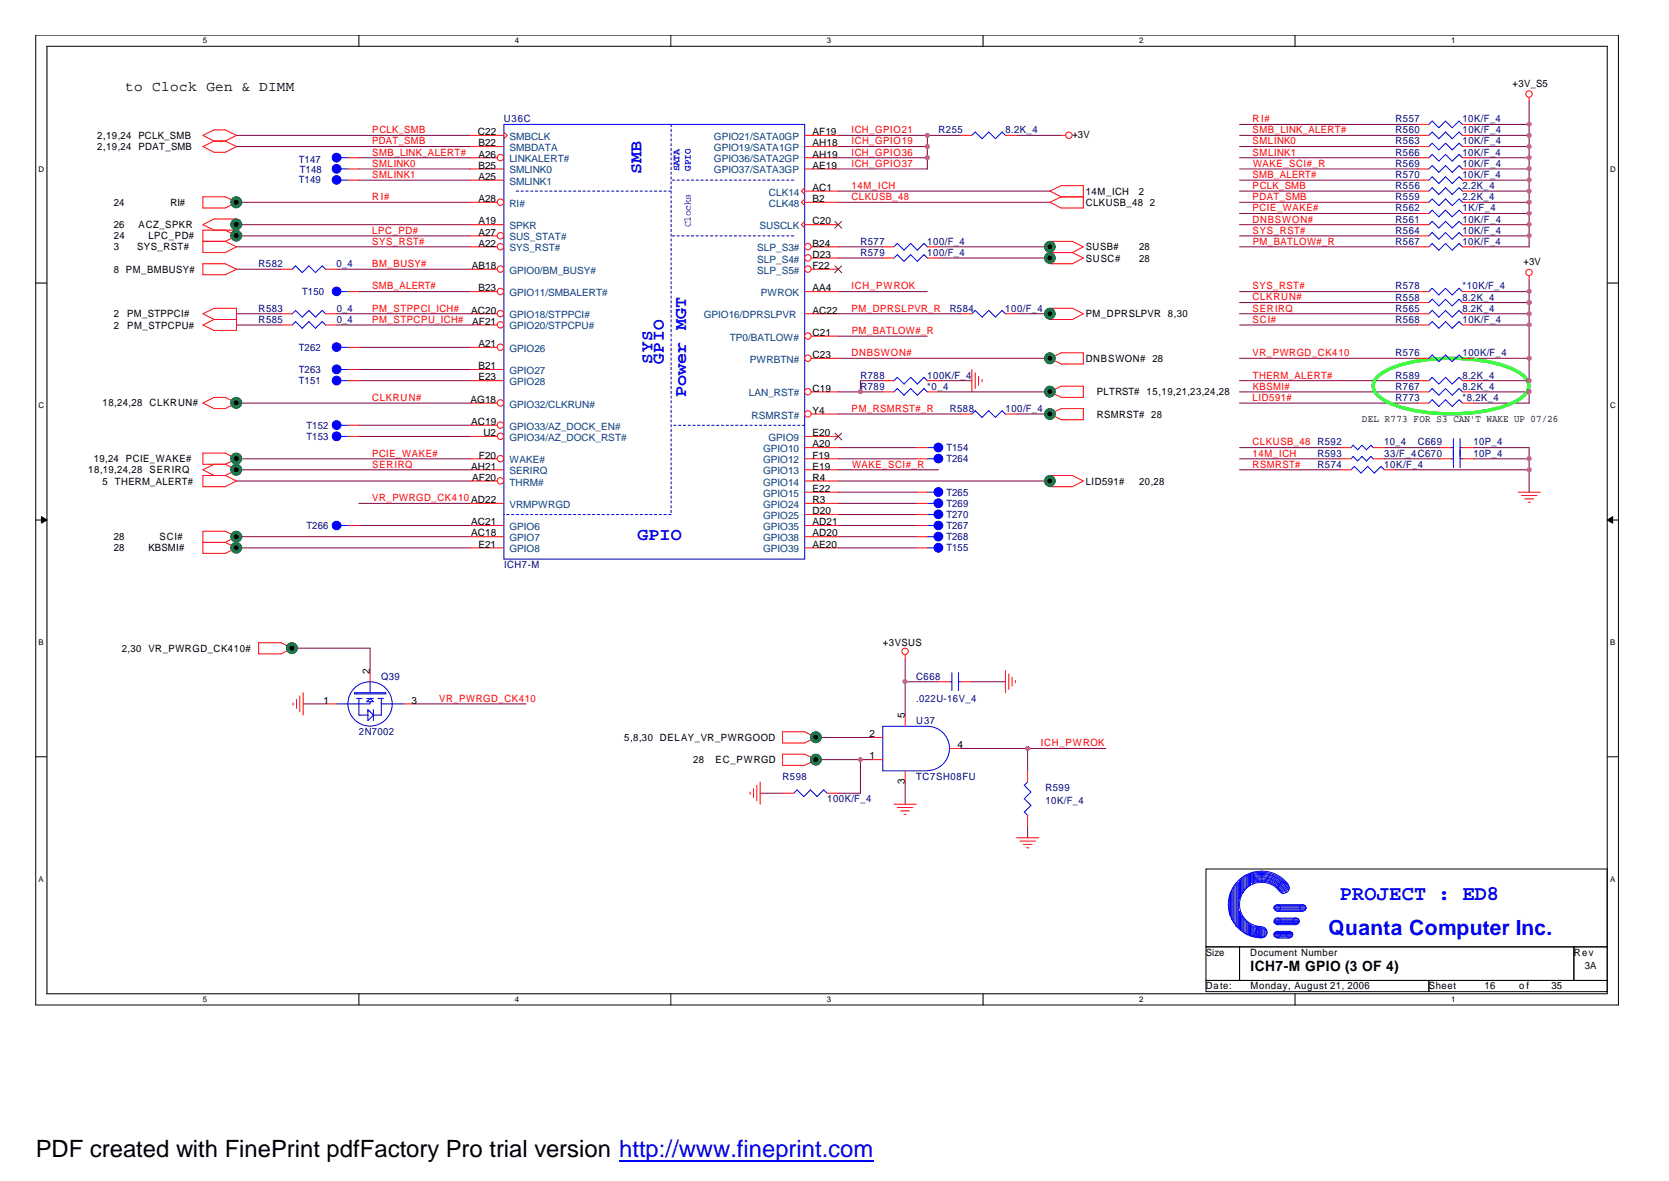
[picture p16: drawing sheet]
<svg xmlns="http://www.w3.org/2000/svg" width="297mm" height="210mm" viewBox="0 0 297 210" stroke-linecap="round" stroke-linejoin="round" font-family="sans-serif">
<defs><g id="words">
<text font-size="4.2" x="6.3" y="205.7">PDF created with FinePrint pdfFactory Pro trial version http://www.fineprint.com</text>
<g font-size="3.7" fill="#00f">
<text x="238.2" y="160">PROJECT : ED8</text>
<text x="236.2" y="166.2">Quanta Computer Inc.</text>
</g>
<g font-size="3.1" fill="#00f">
<text x="114" y="31" transform="rotate(-90 114 31)">SMB</text>
<text x="116" y="64.6" transform="rotate(-90 116 64.6)">SYS</text>
<text x="118" y="64.7" transform="rotate(-90 118 64.7)">GPIO</text>
<text x="122" y="70.6" transform="rotate(-90 122 70.6)">Power MGT</text>
<text x="113.3" y="96">GPIO</text>
</g>
<g font-size="2.5">
<text x="22.2" y="16.2">to Clock Gen &amp; DIMM</text>
<text x="222.3" y="172.6">ICH7-M GPIO (3 OF 4)</text>
</g>
<g font-size="1.8">
<text x="268.9" y="15.4">+3V_S5</text>
<text x="17.3" y="24.7">2,19,24 PCLK_SMB</text>
<text x="17.3" y="26.7">2,19,24 PDAT_SMB</text>
<text x="85" y="24">C22</text>
<text x="85" y="26">B22</text>
<text x="85" y="28">A26</text>
<text x="85" y="30">B25</text>
<text x="144.4" y="24">AF19</text>
<text x="144.4" y="26">AH18</text>
<text x="144.4" y="28">AH19</text>
<text x="144.4" y="30">AE19</text>
<text x="190.6" y="24.5">+3V</text>
<text x="85" y="32">A25</text>
<text x="85" y="35.9">A28</text>
<text x="144.4" y="33.9">AC1</text>
<text x="144.4" y="35.9">B2</text>
<text x="193" y="34.6">14M_ICH</text>
<text x="202.5" y="34.6">2</text>
<text x="20.2" y="40.5">26</text>
<text x="20.2" y="36.6">24</text>
<text x="24.6" y="40.5">ACZ_SPKR</text>
<text x="30.3" y="36.6">RI#</text>
<text x="85" y="39.9">A19</text>
<text x="85" y="41.9">A27</text>
<text x="144.4" y="39.9">C20</text>
<text x="193" y="36.6">CLKUSB_48 2</text>
<text x="20.2" y="44.5">3</text>
<text x="20.2" y="42.5">24</text>
<text x="24.4" y="44.5">SYS_RST#</text>
<text x="26.4" y="42.5">LPC_PD#</text>
<text x="83.9" y="47.8">AB18</text>
<text x="85" y="43.8">A22</text>
<text x="144.4" y="43.8">B24</text>
<text x="144.4" y="45.8">D23</text>
<text x="144.4" y="47.8">F22</text>
<text x="193" y="44.5">SUSB#</text>
<text x="193" y="46.5">SUSC#</text>
<text x="202.5" y="44.5">28</text>
<text x="202.5" y="46.5">28</text>
<text x="270.8" y="47.1">+3V</text>
<text x="20.2" y="48.5">8 PM_BMBUSY#</text>
<text x="85" y="51.8">B23</text>
<text x="144.4" y="51.8">AA4</text>
<text x="20.2" y="56.4">2</text>
<text x="20.2" y="58.4">2</text>
<text x="22.6" y="56.4">PM_STPPCI#</text>
<text x="22.6" y="58.4">PM_STPCPU#</text>
<text x="83.8" y="55.7">AC20</text>
<text x="83.9" y="57.7">AF21</text>
<text x="144.4" y="55.7">AC22</text>
<text x="144.4" y="59.7">C21</text>
<text x="193" y="56.4">PM_DPRSLPVR 8,30</text>
<text x="85" y="61.7">A21</text>
<text x="85" y="65.6">B21</text>
<text x="144.4" y="63.6">C23</text>
<text x="193" y="64.3">DNBSWON# 28</text>
<text x="83.7" y="71.6">AG18</text>
<text x="85" y="67.6">E23</text>
<text x="144.4" y="69.6">C19</text>
<text x="195" y="70.2">PLTRST# 15,19,21,23,24,28</text>
<text x="18.2" y="72.2">18,24,28</text>
<text x="26.6" y="72.2">CLKRUN#</text>
<text x="83.8" y="75.5">AC19</text>
<text x="85.9" y="77.5">U2</text>
<text x="144.4" y="77.5">E20</text>
<text x="144.4" y="73.5">Y4</text>
<text x="195" y="74.2">RSMRST# 28</text>
<text x="242.1" y="75">DEL R773 FOR S3 CAN'T WAKE UP 07/26</text>
<text x="16.7" y="82.1">19,24</text>
<text x="22.4" y="82.1">PCIE_WAKE#</text>
<text x="83.8" y="83.5">AH21</text>
<text x="85.1" y="81.5">F20</text>
<text x="144.4" y="79.5">A20</text>
<text x="144.4" y="81.5">F19</text>
<text x="144.4" y="83.5">E19</text>
<text x="15.7" y="84.1">18,19,24,28</text>
<text x="18.2" y="86.1">5 THERM_ALERT#</text>
<text x="26.6" y="84.1">SERIRQ</text>
<text x="83.9" y="85.4">AF20</text>
<text x="144.4" y="85.4">R4</text>
<text x="144.4" y="87.4">E22</text>
<text x="144.4" y="89.4">R3</text>
<text x="193" y="86.1">LID591#</text>
<text x="202.5" y="86.1">20,28</text>
<text x="83.8" y="93.4">AC21</text>
<text x="83.8" y="95.3">AC18</text>
<text x="144.4" y="91.4">D20</text>
<text x="144.4" y="93.4">AD21</text>
<text x="144.4" y="95.3">AD20</text>
<text x="20.2" y="96">28</text>
<text x="20.2" y="98">28</text>
<text x="26.4" y="98">KBSMI#</text>
<text x="28.4" y="96">SCI#</text>
<text x="85" y="97.3">E21</text>
<text x="144.4" y="97.3">AE20</text>
<text x="21.6" y="115.8">2,30 VR_PWRGD_CK410#</text>
<text x="65.7" y="119.8" transform="rotate(-90 65.7 119.8)">2</text>
<text x="156.9" y="114.8">+3VSUS</text>
<text x="57.5" y="125.1">1</text>
<text x="73.2" y="125.1">3</text>
<text x="111" y="131.7">5,8,30 DELAY_VR_PWRGOOD</text>
<text x="154.6" y="131">2</text>
<text x="160.9" y="127.7" transform="rotate(-90 160.9 127.7)">5</text>
<text x="123.2" y="135.7">28</text>
<text x="127.2" y="135.7">EC_PWRGD</text>
<text x="154.6" y="135">1</text>
<text x="170.2" y="133">4</text>
<text x="160.9" y="139.4" transform="rotate(-90 160.9 139.4)">3</text>
<text x="214.4" y="169.9">Size</text>
<text x="222.3" y="169.9">Document Number</text>
<text x="279.8" y="169.9">Rev</text>
<text x="281.7" y="172.3">3A</text>
<text x="214.4" y="175.9">Date:</text>
<text x="222.3" y="175.9">Monday, August 21, 2006</text>
<text x="254" y="175.9">Sheet</text>
<text x="263.9" y="175.9">16</text>
<text x="270" y="175.9">o f</text>
<text x="275.8" y="175.9">35</text>
</g>
<g font-size="1.8" fill="#f00">
<text x="66.2" y="23.7">PCLK_SMB</text>
<text x="151.4" y="23.7">ICH_GPIO21</text>
<text x="222.7" y="21.7">R I#</text>
<text x="222.7" y="23.7">SMB_LINK_ALERT#</text>
<text x="66.2" y="29.6">SMLINK0</text>
<text x="66.2" y="25.7">PDAT_SMB</text>
<text x="66.2" y="27.7">SMB_LINK_ALERT#</text>
<text x="151.4" y="25.7">ICH_GPIO19</text>
<text x="151.4" y="27.7">ICH_GPIO36</text>
<text x="151.4" y="29.6">ICH_GPIO37</text>
<text x="222.7" y="25.7">SMLINK0</text>
<text x="222.7" y="27.7">SMLINK1</text>
<text x="222.8" y="29.6">WAKE_SCI#_R</text>
<text x="66.2" y="31.6">SMLINK1</text>
<text x="66.2" y="35.6">R I#</text>
<text x="151.4" y="33.6">14M_ICH</text>
<text x="151.4" y="35.6">CLKUSB_48</text>
<text x="222.7" y="31.6">SMB_ALERT#</text>
<text x="222.7" y="35.6">PDAT_SMB</text>
<text x="222.7" y="33.6">PCLK_SMB</text>
<text x="66.2" y="41.5">LPC_PD#</text>
<text x="222.7" y="37.6">PCIE_WAKE#</text>
<text x="222.7" y="39.6">DNBSWON#</text>
<text x="222.7" y="41.5">SYS_RST#</text>
<text x="66.2" y="43.5">SYS_RST#</text>
<text x="66.2" y="47.5">BM_BUSY#</text>
<text x="222.7" y="43.5">PM_BATLOW#_R</text>
<text x="66.2" y="51.4">SMB_ALERT#</text>
<text x="151.4" y="51.4">ICH_PWROK</text>
<text x="222.7" y="51.4">SYS_RST#</text>
<text x="222.7" y="53.4">CLKRUN#</text>
<text x="66.2" y="55.4">PM_STPPCI_ICH#</text>
<text x="66.2" y="57.4">PM_STPCPU_ICH#</text>
<text x="151.4" y="55.4">PM_DPRSLPVR_R</text>
<text x="151.4" y="59.4">PM_BATLOW#_R</text>
<text x="222.7" y="57.4">SCI#</text>
<text x="222.7" y="55.4">SERIRQ</text>
<text x="151.4" y="63.3">DNBSWON#</text>
<text x="222.7" y="63.3">VR_PWRGD_CK410</text>
<text x="66.2" y="71.3">CLKRUN#</text>
<text x="222.7" y="71.3">LID591#</text>
<text x="222.7" y="67.3">THERM_ALERT#</text>
<text x="222.7" y="69.3">KBSMI#</text>
<text x="151.4" y="73.2">PM_RSMRST#_R</text>
<text x="66.2" y="83.1">SERIRQ</text>
<text x="66.2" y="81.2">PCIE_WAKE#</text>
<text x="151.5" y="83.1">WAKE_SCI#_R</text>
<text x="222.7" y="83.1">RSMRST#</text>
<text x="222.7" y="79.2">CLKUSB_48</text>
<text x="222.7" y="81.2">14M_ICH</text>
<text x="66.2" y="89.1">VR_PWRGD_CK410 AD22</text>
<text x="78.1" y="124.7">VR_PWRGD_CK410</text>
<text x="185" y="132.6">ICH_PWROK</text>
</g>
<g font-size="1.8" fill="#000080">
<text x="89.6" y="21.7">U36C</text>
<text x="166.8" y="23.7">R255</text>
<text x="178.7" y="23.7">8.2K_4</text>
<text x="248.1" y="21.7">R557</text>
<text x="248.1" y="23.7">R560</text>
<text x="260" y="21.7">10K/F_4</text>
<text x="260" y="23.7">10K/F_4</text>
<text x="53.1" y="29.1">T147</text>
<text x="248.1" y="27.7">R566</text>
<text x="248.1" y="25.7">R563</text>
<text x="248.1" y="29.6">R569</text>
<text x="260" y="27.7">10K/F_4</text>
<text x="260" y="25.7">10K/F_4</text>
<text x="260" y="29.6">10K/F_4</text>
<text x="53.1" y="32.6">T149</text>
<text x="53.3" y="30.8">T148</text>
<text x="248.1" y="33.6">R556</text>
<text x="248.1" y="31.6">R570</text>
<text x="248.1" y="35.6">R559</text>
<text x="260" y="31.6">10K/F_4</text>
<text x="260" y="35.6">2.2K_4</text>
<text x="260" y="33.6">2.2K_4</text>
<text x="248.1" y="41.5">R564</text>
<text x="248.1" y="37.6">R562</text>
<text x="248.1" y="39.6">R561</text>
<text x="260" y="41.5">10K/F_4</text>
<text x="260" y="37.6">1K/F_4</text>
<text x="260" y="39.6">10K/F_4</text>
<text x="46" y="47.5">R582</text>
<text x="59.8" y="47.5">0_4</text>
<text x="153" y="43.5">R577</text>
<text x="153" y="45.5">R579</text>
<text x="164.8" y="43.5">100/F_4</text>
<text x="164.8" y="45.5">100/F_4</text>
<text x="248.1" y="43.5">R567</text>
<text x="260" y="43.5">10K/F_4</text>
<text x="53.7" y="52.4">T150</text>
<text x="248.1" y="51.4">R578</text>
<text x="248.1" y="53.4">R558</text>
<text x="260" y="51.4">*10K/F_4</text>
<text x="260" y="53.4">8.2K_4</text>
<text x="46" y="55.4">R583</text>
<text x="46" y="57.4">R585</text>
<text x="59.9" y="55.4">0_4</text>
<text x="59.9" y="57.4">0_4</text>
<text x="168.8" y="55.4">R584</text>
<text x="178.7" y="55.4">100/F_4</text>
<text x="248.1" y="55.4">R565</text>
<text x="248.1" y="57.4">R568</text>
<text x="260" y="55.4">8.2K_4</text>
<text x="260" y="57.4">10K/F_4</text>
<text x="53.1" y="62.3">T262</text>
<text x="248.1" y="63.3">R576</text>
<text x="260" y="63.3">100K/F_4</text>
<text x="53.1" y="66.3">T263</text>
<text x="53.1" y="68.3">T151</text>
<text x="153" y="69.3">R789</text>
<text x="153" y="67.3">R788</text>
<text x="164.8" y="69.3">*0_4</text>
<text x="164.8" y="67.3">100K/F_4</text>
<text x="248.1" y="71.3">R773</text>
<text x="248.1" y="69.3">R767</text>
<text x="248.1" y="67.3">R589</text>
<text x="260" y="71.3">*8.2K_4</text>
<text x="260" y="69.3">8.2K_4</text>
<text x="260" y="67.3">8.2K_4</text>
<text x="54.5" y="76.2">T152</text>
<text x="168.8" y="73.3">R588</text>
<text x="178.7" y="73.3">100/F_4</text>
<text x="54.5" y="78.2">T153</text>
<text x="168.2" y="82.1">T264</text>
<text x="168.2" y="80.2">T154</text>
<text x="234.2" y="83.2">R574</text>
<text x="234.2" y="79.2">R592</text>
<text x="234.2" y="81.2">R593</text>
<text x="246.1" y="81.2">33/F_4C670</text>
<text x="246.1" y="83.2">10K/F_4</text>
<text x="246.1" y="79.2">10_4</text>
<text x="252" y="79.2">C669</text>
<text x="261.9" y="81.2">10P_4</text>
<text x="261.9" y="79.2">10P_4</text>
<text x="168.2" y="88.1">T265</text>
<text x="54.5" y="94">T266</text>
<text x="168.2" y="92">T270</text>
<text x="168.2" y="94">T267</text>
<text x="168.2" y="90.1">T269</text>
<text x="89.6" y="101">ICH7-M</text>
<text x="168.2" y="96">T268</text>
<text x="168.2" y="98">T155</text>
<text x="67.8" y="120.8">Q39</text>
<text x="162.9" y="120.8">C668</text>
<text x="162.9" y="124.7">.022U-16V_4</text>
<text x="63.8" y="130.7">2N7002</text>
<text x="162.9" y="128.7">U37</text>
<text x="139.1" y="138.6">R598</text>
<text x="147" y="142.6">100K/F_4</text>
<text x="162.9" y="138.6">TC7SH08FU</text>
<text x="185.8" y="140.6">R599</text>
<text x="185.8" y="143">10K/F_4</text>
</g>
<g font-size="1.8" fill="#004080">
<text x="90.6" y="24.9">SMBCLK</text>
<text x="90.6" y="26.9">SMBDATA</text>
<text x="90.6" y="28.8">LINKALERT#</text>
<text x="126.9" y="24.9">GPIO21/SATA0GP</text>
<text x="126.9" y="26.9">GPIO19/SATA1GP</text>
<text x="126.9" y="28.8">GPIO36/SATA2GP</text>
<text x="90.6" y="30.8">SMLINK0</text>
<text x="90.6" y="32.8">SMLINK1</text>
<text x="126.9" y="30.8">GPIO37/SATA3GP</text>
<text x="136.7" y="34.8">CLK14</text>
<text x="90.6" y="40.7">SPKR</text>
<text x="90.6" y="36.8">RI#</text>
<text x="135" y="40.7">SUSCLK</text>
<text x="136.7" y="36.8">CLK48</text>
<text x="90.6" y="42.7">SUS_STAT#</text>
<text x="90.6" y="44.7">SYS_RST#</text>
<text x="134.6" y="44.7">SLP_S3#</text>
<text x="134.6" y="46.7">SLP_S4#</text>
<text x="90.6" y="48.7">GPIO0/BM_BUSY#</text>
<text x="90.6" y="52.6">GPIO11/SMBALERT#</text>
<text x="134.6" y="48.7">SLP_S5#</text>
<text x="135.3" y="52.6">PWROK</text>
<text x="90.6" y="56.6">GPIO18/STPPCI#</text>
<text x="90.6" y="58.6">GPIO20/STPCPU#</text>
<text x="125.1" y="56.6">GPIO16/DPRSLPVR</text>
<text x="90.6" y="62.5">GPIO26</text>
<text x="129.7" y="60.6">TP0/BATLOW#</text>
<text x="133.3" y="64.5">PWRBTN#</text>
<text x="90.6" y="66.5">GPIO27</text>
<text x="90.6" y="68.5">GPIO28</text>
<text x="133.1" y="70.5">LAN_RST#</text>
<text x="90.6" y="72.4">GPIO32/CLKRUN#</text>
<text x="90.6" y="76.4">GPIO33/AZ_DOCK_EN#</text>
<text x="133.6" y="74.4">RSMRST#</text>
<text x="90.6" y="78.4">GPIO34/AZ_DOCK_RST#</text>
<text x="90.6" y="82.4">WAKE#</text>
<text x="135.6" y="80.4">GPIO10</text>
<text x="135.6" y="82.4">GPIO12</text>
<text x="136.6" y="78.4">GPIO9</text>
<text x="90.6" y="84.3">SERIRQ</text>
<text x="90.6" y="86.3">THRM#</text>
<text x="135.6" y="84.3">GPIO13</text>
<text x="135.6" y="86.3">GPIO14</text>
<text x="135.6" y="88.3">GPIO15</text>
<text x="90.6" y="94.2">GPIO6</text>
<text x="90.6" y="90.3">VRMPWRGD</text>
<text x="135.6" y="90.3">GPIO24</text>
<text x="135.6" y="92.3">GPIO25</text>
<text x="135.6" y="94.2">GPIO35</text>
<text x="90.6" y="96.2">GPIO7</text>
<text x="90.6" y="98.2">GPIO8</text>
<text x="135.6" y="96.2">GPIO38</text>
<text x="135.6" y="98.2">GPIO39</text>
</g>
<g font-size="1.8" fill="#00f">
<text x="120.8" y="30.4" transform="rotate(-90 120.8 30.4)">SATA</text>
<text x="122.8" y="30.4" transform="rotate(-90 122.8 30.4)">GPIO</text>
<text x="122.8" y="40.4" transform="rotate(-90 122.8 40.4)">Clocks</text>
</g>
<g font-size="1.4">
<text x="36.1" y="7.7">5</text>
<text x="91.5" y="7.7">4</text>
<text x="147" y="7.7">3</text>
<text x="202.5" y="7.7">2</text>
<text x="257.9" y="7.7">1</text>
<text x="6.9" y="30.5">D</text>
<text x="286.2" y="30.5">D</text>
<text x="6.9" y="72.6">C</text>
<text x="286.2" y="72.6">C</text>
<text x="6.9" y="114.7">B</text>
<text x="286.2" y="114.7">B</text>
<text x="6.9" y="156.8">A</text>
<text x="286.2" y="156.8">A</text>
<text x="36.1" y="178.1">5</text>
<text x="91.5" y="178.1">4</text>
<text x="147" y="178.1">3</text>
<text x="202.5" y="178.1">2</text>
<text x="257.9" y="178.1">1</text>
</g>
</g></defs>
<g fill="none" stroke="#000" stroke-width=".18">
<path d="M6.3 6.2h281.4v172.4h-281.4zM8.3 8.2h277.4v168.4h-277.4zM63.8 6.2v2M119.3 6.2v2M174.8 6.2v2M230.2 6.2v2M6.3 50.3h2M285.7 50.3h2M6.3 92.4h2M285.7 92.4h2M6.3 134.5h2M285.7 134.5h2"/>
<path d="M214.4 154.4h71.3v13.9h-71.3zM63.8 176.6v2M119.3 176.6v2M174.8 176.6v2M214.4 168.3h5.9v6h-5.9zM214.4 174.3h39.6v1.9h-39.6zM220.3 168.3h59.5v6h-59.5zM230.2 176.6v2M254 174.3h31.7v1.9h-31.7zM279.8 168.3h5.9v6h-5.9z"/>
</g>
<g fill="#000" stroke="#000" stroke-width=".18">
<path d="M7.4 91.8l.9 .6-.9 .6z" fill-rule="evenodd"/>
<path d="M285.7 92.4l1-.6v1.2z" fill-rule="evenodd"/>
</g>
<g fill="none" stroke="#800040" stroke-width=".18">
<path d="M271.8 18.1v25.8h-9.9M42 24.1h41.6M42 26h41.6M42 36h41.6M42 39.9h41.6M63.8 30h19.8M63.8 32h19.8M63.8 28h19.8M149 24.1h21.8M149 26h15.8M149 34h37.6M149 36h37.6"/>
<path d="M149 28h15.8M164.8 24.1v5.9h-15.8M180.7 24.1h7.9M220.3 30h31.7M220.3 24.1h31.7M220.3 26h31.7M220.3 32h31.7M220.3 34h31.7M220.3 36h31.7M220.3 28h31.7M220.3 39.9h31.7M220.3 22.1h31.7"/>
<path d="M220.3 37.9h31.7M261.9 30h9.9M261.9 24.1h9.9M261.9 26h9.9M261.9 32h9.9M261.9 34h9.9M261.9 36h9.9M261.9 28h9.9M261.9 39.9h9.9M261.9 22.1h9.9M261.9 37.9h9.9M42 55.8h8"/>
<path d="M42 57.8h8M42 43.9h41.6M42 41.9h41.6M42 47.9h8M59.9 55.8h23.7M59.9 57.8h23.7M59.9 47.9h23.7M63.8 51.8h19.8M149 55.8h21.8M149 45.9h7.9M149 43.9h7.9M149 59.7h15.8"/>
<path d="M149 51.8h15.8M166.8 45.9h19.8M166.8 43.9h19.8M180.7 55.8h5.9M220.3 55.8h31.7M220.3 57.8h31.7M220.3 43.9h31.7M220.3 51.8h31.7M220.3 41.9h31.7M220.3 53.8h31.7M261.9 55.8h9.9M261.9 57.8h9.9"/>
<path d="M261.9 51.8h9.9M261.9 41.9h9.9M261.9 53.8h9.9M271.8 49.8v21.8h-9.9M42 71.6h41.6M63.8 75.6h19.8M63.8 65.7h19.8M63.8 61.7h19.8M63.8 67.7h19.8M63.8 77.6h19.8M149 73.6h21.8M149 79.6h13.9"/>
<path d="M149 63.7h37.6M149 69.7h7.9M156.9 67.7h-3.9v2M166.8 67.7h6M166.8 69.7h19.8M180.7 73.6h5.9M220.3 71.6h31.7M220.3 79.6h17.9M220.3 63.7h31.7M220.3 67.7h31.7M220.3 69.7h31.7M246.1 79.6h9.9"/>
<path d="M261.9 79.6h9.9v7.9M261.9 63.7h9.9M261.9 67.7h9.9M261.9 69.7h9.9M42 83.5h41.6M42 81.5h41.6M42 85.5h41.6M42 95.4h41.6M42 97.4h41.6M63.8 89.5h19.8M63.8 93.4h19.8M149 83.5h17.8"/>
<path d="M149 81.5h13.9M149 85.5h37.6M149 89.5h13.9M149 95.4h13.9M149 97.4h13.9M149 91.5h13.9M149 93.4h13.9M149 87.5h13.9M220.3 83.5h17.9M220.3 81.5h17.9M246.1 81.5h9.9M248.1 83.5h23.7"/>
<path d="M261.9 81.5h9.9M51.9 115.2h13.9v4M160.9 117.2v9.9M53.9 125.1h4M73.7 125.1h19.8M145 131.1h9.9M145 135h9.9M153 135v6h-4M160.9 121.2h5.9M160.9 139v3.9M170.8 133h25.8M172.8 121.2h5.9"/>
<path d="M182.7 133v4M135.1 141h4M182.7 146.9v2"/>
</g>
<g fill="none" stroke="#f00" stroke-width=".18">
<path d="M271.8 17.3v.8M36.1 35h3.9l2 1-2 1h-3.9zM38.1 25.1l-2-1 2-1h1.9l2 1-2 1M38.1 25.1h1.9M38.1 25.1l-2 .9 2 1.1h1.9l2-1.1-2-.9M61.8 32h2M83.6 24.1h6M83.6 26h6M89.6 23.5l.6 .6-.6 .6M143 24.1h6M143 28h6M143 26h6"/>
<path d="M143 30h6M170.8 24.1h2M178.7 24.1h2M186.6 34l2-1h4v4h-4l-2-1 2-1zM188.6 35h4M188.6 24.1h.8M252 34h2M252 28h2M260 34h1.9M260 28h1.9M36.1 46.9h3.9l2 1-2 .9h-3.9zM36.1 55.8l2-1h3.9v3.9h-3.9l-2-.9 2-1z"/>
<path d="M36.1 42.9h3.9M38.1 40.9l-2-1 2-1h3.9v2h-5.9v4h3.9l2-1-2-1M38.1 56.8h3.9M40 40.9l2 1-2 1M156.9 43.9h2M164.8 43.9h2M186.6 42.9h4l2 1-2 1 2 1-2 1h-4zM186.6 54.8h4l2 1-2 1h-4zM186.6 44.9h4M252 43.9h2M252 41.9h2M252 51.8h2"/>
<path d="M252 55.8h2M260 43.9h1.9M260 41.9h1.9M260 51.8h1.9M260 55.8h1.9M271.8 49v.8M36.1 71.6l2-1h1.9l2 1-2 1h-1.9zM61.8 77.6h2M156.9 69.7h2M156.9 67.7h2M164.8 69.7h2M164.8 67.7h2"/>
<path d="M172.8 65.7v4M173.4 66.3v2.8M173.9 66.9v1.6M174.6 67.5v.4M186.6 69.7l2-1.1h4v2h-4zM186.6 73.6l2-1h4v2h-4zM186.6 63.7l2-1h4v2h-4zM252 63.7h2M252 71.6h2M260 63.7h1.9M260 71.6h1.9M36.1 80.5h3.9l2 1-2 1h-3.9z"/>
<path d="M36.1 84.5h3.9l2 1-2 1h-3.9zM36.1 94.4h3.9l2 1-2 1 2 1-2 1h-3.9zM36.1 96.4h3.9M38.1 82.5l-2 1 2 1M40 82.5l2 1-2 1M162.9 87.5h1.9M162.9 91.5h1.9M162.9 81.5h1.9M162.9 95.4h1.9M162.9 97.4h1.9M186.6 84.5h4l2 1-2 1h-4zM256 81.5h2"/>
<path d="M260 81.5h1.9M269.9 87.5h3.9M270.5 88.1h2.7M271.1 88.7h1.5M271.7 89.3h.3M46 114.2h4l1.9 1-1.9 1h-4zM65.8 119.2v2M160.9 116.4v.8M178.7 119.2v3.9M179.3 119.8v2.7M52.1 124.9v.4M52.7 124.3v1.6"/>
<path d="M53.3 123.7v2.8M53.9 123.1v4M57.9 125.1h2M71.8 125.1h1.9M134.5 139.6v2.7M135.1 139v3.9M139.1 130.1h3.9l2 1-2 1h-3.9zM139.1 134h3.9l2 1-2 1h-3.9zM166.8 121.2h2M170.8 121.2h2M179.9 120.4v1.5M180.5 121v.3"/>
<path d="M182.7 137v2M133.3 140.8v.4M133.9 140.2v1.5M158.9 142.9h4M159.5 143.5h2.8M160.1 144.1h1.6M160.7 144.8h.4M180.7 148.9h4M181.3 149.5h2.8M181.9 150.1h1.6M182.5 150.7h.4M182.7 144.9v2"/>
<circle cx="271.8" cy="16.7" r=".57"/>
<circle cx="190" cy="24" r=".57"/>
<circle cx="271.8" cy="48.4" r=".57"/>
<circle cx="160.9" cy="115.8" r=".57"/>
</g>
<g fill="#008000" stroke="#008000" stroke-width=".18">
<circle cx="42" cy="97.4" r=".96"/>
<circle cx="42" cy="95.4" r=".97"/>
<circle cx="186.6" cy="85.5" r=".96"/>
<circle cx="186.6" cy="43.9" r=".96"/>
<circle cx="186.6" cy="73.6" r=".96"/>
<circle cx="42" cy="41.9" r=".97"/>
<circle cx="42" cy="83.5" r=".97"/>
<circle cx="145" cy="135" r=".97"/>
<circle cx="186.6" cy="63.7" r=".96"/>
<circle cx="42" cy="36" r=".97"/>
<circle cx="42" cy="71.6" r=".97"/>
<circle cx="42" cy="81.5" r=".97"/>
<circle cx="42" cy="39.9" r=".97"/>
<circle cx="186.6" cy="45.8" r=".96"/>
<circle cx="186.6" cy="69.6" r=".96"/>
<circle cx="186.6" cy="55.8" r=".96"/>
<circle cx="145" cy="131" r=".97"/>
<circle cx="51.9" cy="115.2" r=".97"/>
</g>
<g fill="#000" stroke="#008000" stroke-width=".18">
<circle cx="42" cy="36" r=".51"/>
<circle cx="42" cy="39.9" r=".51"/>
<circle cx="42" cy="41.9" r=".51"/>
<circle cx="186.6" cy="45.9" r=".5"/>
<circle cx="186.6" cy="43.9" r=".5"/>
<circle cx="186.6" cy="55.8" r=".5"/>
<circle cx="42" cy="71.6" r=".51"/>
<circle cx="186.6" cy="63.7" r=".5"/>
<circle cx="186.6" cy="73.6" r=".5"/>
<circle cx="186.6" cy="69.6" r=".5"/>
<circle cx="42" cy="81.5" r=".51"/>
<circle cx="42" cy="95.4" r=".51"/>
<circle cx="42" cy="83.5" r=".51"/>
<circle cx="42" cy="97.4" r=".5"/>
<circle cx="186.6" cy="85.5" r=".5"/>
<circle cx="51.9" cy="115.2" r=".51"/>
<circle cx="145" cy="135" r=".51"/>
<circle cx="145" cy="131" r=".51"/>
</g>
<path d="M245 66.8a13.7 13.7 0 0 1 6.4-2.5 34.1 34.1 0 0 1 16.9 1 6 6 0 0 1 3.4 2.7 2.19 2.19 0 0 1-.9 2.4 13.8 13.8 0 0 1-6.4 2.6 33.6 33.6 0 0 1-16.8-1.1 6 6 0 0 1-3.4-2.7 2.18 2.18 0 0 1 .8-2.4z" fill="none" stroke="#0f0" stroke-width=".59"/>
<g fill="none" stroke="#00f" stroke-width=".18">
<path d="M60.7 32h1.1M89.6 22.1h53.4v77.3h-53.4zM172.8 24.1l.6-.6 1.2 1.2 1.2-1.2 1.2 1.2 1.1-1.2 .6 .6M254 34l.6-.6 1.2 1.2 1.2-1.2 1.1 1.2 1.3-1.2 .6 .6M254 28l.6-.6 1.2 1.2 1.2-1.2 1.1 1.2 1.3-1.2 .6 .6M158.9 43.9l.6-.6 1.2 1.2 1.2-1.2 1.2 1.2 1.2-1.2 .5 .6M254 41.9l.6-.6 1.2 1.2 1.2-1.2 1.1 1.2 1.3-1.2 .6 .6M254 51.8l.6-.6 1.2 1.2 1.2-1.2 1.1 1.2 1.3-1.2 .6 .6M254 55.8l.6-.6 1.2 1.2 1.2-1.2 1.1 1.2 1.3-1.2 .6 .6M254 43.9l.6-.6 1.2 1.2 1.2-1.2 1.1 1.2 1.3-1.2 .6 .6M60.7 77.6h1.1M158.9 69.7l.6-.6 1.2 1.1 1.2-1.1 1.2 1.1 1.2-1.1 .5 .6"/>
<path d="M158.9 67.7l.6-.6 1.2 1.2 1.2-1.2 1.2 1.2 1.2-1.2 .5 .6M254 63.7l.6-.6 1.2 1.2 1.2-1.2 1.1 1.2 1.3-1.2 .6 .6M254 71.6l.6-.6 1.2 1.2 1.2-1.2 1.1 1.2 1.3-1.2 .6 .6M258.4 79.9v3.2M259.5 79.9v3.2M164.8 91.5h1.2M164.8 81.5h1.2M164.8 95.4h1.2M164.8 87.5h1.2M164.8 97.4h1.2M258 81.5h.4M259.5 81.5h.5"/>
<path d="M169.2 119.6v3.1M170.4 119.6v3.1M63 123.1h5.6v.2h-5.6zM63.4 124.1h1M63.8 124.1v3h1.6M65.2 124.7l.6-.6 .6 .6zM65.2 124.1h1.2M65.4 126.1l1 1-1 1zM65.8 124.7v.4h-5.9M65.8 121.2v1.9M66.4 126.1v2M67.2 124.1h1"/>
<path d="M67.8 125.1h4M67.8 124.1v3h-1.4M168.8 121.2h.4M170.4 121.2h.4M182.7 139l-.6 .6 1.2 1.2-1.2 1.2 1.2 1.1-1.2 1.2 .6 .6"/>
<circle cx="65.8" cy="125.1" r="3.9"/>
</g>
<g fill="#00f" stroke="#00f" stroke-width=".18">
<circle cx="166.8" cy="91.4" r=".77"/>
<circle cx="59.8" cy="77.5" r=".78"/>
<circle cx="59.8" cy="32" r=".77"/>
<circle cx="166.8" cy="81.5" r=".77"/>
<circle cx="166.8" cy="95.4" r=".78"/>
<circle cx="166.8" cy="87.4" r=".78"/>
<circle cx="166.8" cy="97.4" r=".78"/>
</g>
<path d="M119.3 22.1v69.4M119.3 34h-27.7M141.1 32h-21.8M141.1 41.9h-21.8M143 75.6h-23.7M119.3 91.5h-29.7" fill="none" stroke="#fff" stroke-width=".18" stroke-dasharray=".4"/>
<path d="M119.3 22.1v69.4M119.3 34h-27.7M141.1 32h-21.8M141.1 41.9h-21.8M143 75.6h-23.7M119.3 91.5h-29.7" fill="none" stroke="#00f" stroke-width=".18" stroke-dasharray=".4"/>
<circle cx="89" cy="28" r=".57" fill="#fff" stroke="#f00" stroke-width=".18"/>
<path d="M83.6 28h4.8M83.6 30h6M83.6 32h6M83.6 39.9h6" fill="none" stroke="#f00" stroke-width=".18"/>
<circle cx="89" cy="41.9" r=".57" fill="#fff" stroke="#f00" stroke-width=".18"/>
<path d="M83.6 41.9h4.8" fill="none" stroke="#f00" stroke-width=".18"/>
<circle cx="89" cy="43.8" r=".57" fill="#fff" stroke="#f00" stroke-width=".18"/>
<path d="M83.6 43.9h4.8" fill="none" stroke="#f00" stroke-width=".18"/>
<circle cx="89" cy="47.8" r=".57" fill="#fff" stroke="#f00" stroke-width=".18"/>
<path d="M83.6 47.9h4.8M143 77.6h6M143 79.6h6M83.6 93.4h6M83.6 95.4h6M83.6 97.4h6" fill="none" stroke="#f00" stroke-width=".18"/>
<path d="M148.4 77l1.2 1.2M149.6 77l-1.2 1.2" fill="none" stroke="#804000" stroke-width=".18"/>
<circle cx="89" cy="51.8" r=".57" fill="#fff" stroke="#f00" stroke-width=".18"/>
<path d="M83.6 51.8h4.8M143 81.5h6M143 83.5h6M143 85.5h6M143 87.5h6" fill="none" stroke="#f00" stroke-width=".18"/>
<circle cx="89" cy="55.7" r=".57" fill="#fff" stroke="#f00" stroke-width=".18"/>
<path d="M83.6 55.8h4.8" fill="none" stroke="#f00" stroke-width=".18"/>
<circle cx="89" cy="57.7" r=".57" fill="#fff" stroke="#f00" stroke-width=".18"/>
<path d="M83.6 57.8h4.8M143 89.5h6M143 91.5h6" fill="none" stroke="#f00" stroke-width=".18"/>
<circle cx="89" cy="71.6" r=".57" fill="#fff" stroke="#f00" stroke-width=".18"/>
<path d="M83.6 71.6h4.8" fill="none" stroke="#f00" stroke-width=".18"/>
<circle cx="89" cy="75.6" r=".57" fill="#fff" stroke="#f00" stroke-width=".18"/>
<path d="M83.6 75.6h4.8" fill="none" stroke="#f00" stroke-width=".18"/>
<circle cx="89" cy="77.5" r=".57" fill="#fff" stroke="#f00" stroke-width=".18"/>
<path d="M83.6 77.6h4.8M143 93.4h6M143 95.4h6M143 97.4h6" fill="none" stroke="#f00" stroke-width=".18"/>
<circle cx="89" cy="81.5" r=".57" fill="#fff" stroke="#f00" stroke-width=".18"/>
<path d="M83.6 81.5h4.8M83.6 83.5h6" fill="none" stroke="#f00" stroke-width=".18"/>
<circle cx="89" cy="85.5" r=".57" fill="#fff" stroke="#f00" stroke-width=".18"/>
<path d="M143 33.4l-.5 .6 .5 .6M143 34h6M143 35.4l-.5 .6 .5 .5M143 36h6M143 39.3l-.5 .6 .5 .6M143 39.9h6M83.6 85.5h4.8M83.6 89.5h6" fill="none" stroke="#f00" stroke-width=".18"/>
<path d="M148.4 39.3l1.2 1.3M149.6 39.3l-1.2 1.3" fill="none" stroke="#804000" stroke-width=".18"/>
<circle cx="143.6" cy="43.8" r=".57" fill="#fff" stroke="#f00" stroke-width=".18"/>
<path d="M144.2 43.9h4.8" fill="none" stroke="#f00" stroke-width=".18"/>
<circle cx="143.6" cy="45.8" r=".57" fill="#fff" stroke="#f00" stroke-width=".18"/>
<path d="M144.2 45.9h4.8" fill="none" stroke="#f00" stroke-width=".18"/>
<circle cx="143.6" cy="47.8" r=".57" fill="#fff" stroke="#f00" stroke-width=".18"/>
<path d="M143 51.8h6M143 55.8h6M144.2 47.9h4.8" fill="none" stroke="#f00" stroke-width=".18"/>
<path d="M148.4 47.3l1.2 1.2M149.6 47.3l-1.2 1.2" fill="none" stroke="#804000" stroke-width=".18"/>
<circle cx="143.6" cy="59.7" r=".57" fill="#fff" stroke="#f00" stroke-width=".18"/>
<path d="M144.2 59.7h4.8" fill="none" stroke="#f00" stroke-width=".18"/>
<circle cx="143.6" cy="63.7" r=".57" fill="#fff" stroke="#f00" stroke-width=".18"/>
<path d="M144.2 63.7h4.8" fill="none" stroke="#f00" stroke-width=".18"/>
<circle cx="143.6" cy="69.6" r=".57" fill="#fff" stroke="#f00" stroke-width=".18"/>
<path d="M144.2 69.7h4.8" fill="none" stroke="#f00" stroke-width=".18"/>
<circle cx="143.6" cy="73.6" r=".57" fill="#fff" stroke="#f00" stroke-width=".18"/>
<path d="M144.2 73.6h4.8" fill="none" stroke="#f00" stroke-width=".18"/>
<circle cx="89" cy="35.9" r=".57" fill="#fff" stroke="#f00" stroke-width=".18"/>
<path d="M83.6 36h4.8" fill="none" stroke="#f00" stroke-width=".18"/>
<circle cx="89" cy="61.7" r=".57" fill="#fff" stroke="#f00" stroke-width=".18"/>
<g fill="none" stroke="#f00" stroke-width=".18">
<path d="M61.8 30h2M61.8 28h2M252 22.1h2M252 24.1h2M252 37.9h2M252 30h2M252 32h2M252 26h2M252 39.9h2M252 36h2M260 22.1h1.9M260 24.1h1.9"/>
<path d="M260 37.9h1.9M260 30h1.9M260 32h1.9M260 26h1.9M260 39.9h1.9M260 36h1.9M50 55.8h1.9M50 47.9h1.9M50 57.8h1.9M57.9 55.8h2M57.9 47.9h2M57.9 57.8h2"/>
<path d="M61.8 51.8h2M156.9 45.9h2M164.8 45.9h2M170.8 55.8h2M178.7 55.8h2M252 53.8h2M252 57.8h2M260 53.8h1.9M260 57.8h1.9M61.8 61.7h2M61.8 65.7h2M61.8 67.7h2"/>
<path d="M61.8 75.6h2M83.6 61.7h4.8M83.6 65.7h6M83.6 67.7h6M162.9 79.6h1.9M170.8 73.6h2M178.7 73.6h2M238.2 79.6h2M244.1 79.6h2M252 67.7h2M252 69.7h2M256 79.6h2"/>
<path d="M260 67.7h1.9M260 69.7h1.9M260 79.6h1.9M61.8 93.4h2M162.9 93.4h1.9M162.9 89.5h1.9M238.2 83.5h2M238.2 81.5h2M244.1 81.5h2M246.1 83.5h2M154.9 131.1h2M154.9 135h2"/>
<path d="M160.9 127.1v2M160.9 137v2M168.8 133h2M139.1 141h2M147 141h2"/>
</g>
<g fill="none" stroke="#00f" stroke-width=".18">
<path d="M60.7 30h1.1M60.7 28h1.1M254 22.1l.6-.6 1.2 1.2 1.2-1.2 1.1 1.2 1.3-1.2 .6 .6M254 24.1l.6-.6 1.2 1.2 1.2-1.2 1.1 1.2 1.3-1.2 .6 .6M254 37.9l.6-.5 1.2 1.1 1.2-1.1 1.1 1.1 1.3-1.1 .6 .5M254 32l.6-.6 1.2 1.2 1.2-1.2 1.1 1.2 1.3-1.2 .6 .6M254 26l.6-.5 1.2 1.1 1.2-1.1 1.1 1.1 1.3-1.1 .6 .5M254 30l.6-.6 1.2 1.2 1.2-1.2 1.1 1.2 1.3-1.2 .6 .6M254 39.9l.6-.6 1.2 1.2 1.2-1.2 1.1 1.2 1.3-1.2 .6 .6M254 36l.6-.6 1.2 1.1 1.2-1.1 1.1 1.1 1.3-1.1 .6 .6M51.9 55.8l.6-.6 1.2 1.2 1.2-1.2 1.2 1.2 1.2-1.2 .6 .6M51.9 47.9l.6-.6 1.2 1.1 1.2-1.1 1.2 1.1 1.2-1.1 .6 .6"/>
<path d="M51.9 57.8l.6-.6 1.2 1.1 1.2-1.1 1.2 1.1 1.2-1.1 .6 .6M60.7 51.8h1.1M158.9 45.9l.6-.6 1.2 1.2 1.2-1.2 1.2 1.2 1.2-1.2 .5 .6M172.8 55.8l.6-.6 1.2 1.2 1.2-1.2 1.2 1.2 1.1-1.2 .6 .6M254 53.8l.6-.6 1.2 1.2 1.2-1.2 1.1 1.2 1.3-1.2 .6 .6M254 57.8l.6-.6 1.2 1.1 1.2-1.1 1.1 1.1 1.3-1.1 .6 .6M60.7 75.6h1.1M60.7 61.7h1.1M60.7 65.7h1.1M60.7 67.7h1.1M164.8 79.6h1.2M172.8 73.6l.6-.6 1.2 1.2 1.2-1.2 1.2 1.2 1.1-1.2 .6 .6"/>
<path d="M240.2 79.6l.3-.5 .8 .8 .8-.8 .8 .8 .8-.8 .4 .5M254 69.7l.6-.6 1.2 1.1 1.2-1.1 1.1 1.1 1.3-1.1 .6 .6M254 67.7l.6-.6 1.2 1.2 1.2-1.2 1.1 1.2 1.3-1.2 .6 .6M258 79.6h.4M258.4 77.9v3.2M259.5 79.6h.5M259.5 77.9v3.2M60.7 93.4h1.1M164.8 93.4h1.2M164.8 89.5h1.2M240.2 83.5l.5-.6 1.2 1.2 1.2-1.2 1.2 1.2 1.2-1.2 .6 .6M240.2 81.5l.3-.4 .8 .8 .8-.8 .8 .8 .8-.8 .4 .4"/>
<path d="M164.8 137a3.9 3.9 0 0 0 4-4 3.9 3.9 0 0 0-4-3.9h-7.9v7.9h7.9M141.1 141l.6-.6 1.2 1.2 1.2-1.2 1.1 1.2 1.2-1.2 .6 .6M218.5 159.4v2.8l.2 .5v-3.9l.2-.4v4.9l.3 .2v-5.5l.1-.4v6.3l.2 .2v-6.7l.3-.2v7.5M220.3 156.4v3.4l.2-.6v-2.8l.2-.2v2.6l.2-.2v-2.6l.2-.2v2.4l.2-.2v-2.4h.2v2.2l.2-.2v-2l.2-.2v2l.2-.2v-1.8l.2-.1v1.9M222.5 155.3l.2-.3v2l-.2-.2zM222.7 156.9l1.6-.3a4.1 4.1 0 0 1 3.6 2.2M222.7 156.7l1.6-.3a4.3 4.3 0 0 1 3.8 2.4M222.7 156.5a4.5 4.5 0 0 1 5.4 1.9M222.7 156.3a4.8 4.8 0 0 1 5.8 2.3M222.7 156.1l1.6-.3a4.9 4.9 0 0 1 4.4 2.8M222.7 155.8a5.2 5.2 0 0 1 6 2.5M222.7 155.6a5.4 5.4 0 0 1 6.3 2.6"/>
<path d="M222.8 155.2l1.5-.2a5.7 5.7 0 0 1 4.9 2.8M222.9 155.4l1.4-.1a5.4 5.4 0 0 1 4.8 2.8M222.9 155.3v1.5M227.3 158.3a3.9 3.9 0 0 0-6.6 .8 3.9 3.9 0 0 0 3.6 5.6M228.9 157.1a5.9 5.9 0 0 0-6.6-1.9 5.9 5.9 0 0 0-3.9 5.6 5.9 5.9 0 0 0 5.9 5.9M222.7 164.6v1.7h-.2v-1.7l-.2-.2v1.9l-.2-.2v-1.7l-.2-.3v2h-.2v-2.2l-.2-.1v2.1h-.2v-2.4l-.2-.2v2.4l-.2-.2v-2.3l-.2-.5v2.6l-.2-.1v-2.8l-.2-.4v2.9h-.2v-8.1l-.2 .2v7.7M222.7 164.7h.2v1.6h.2v-1.6h.2v1.8h-.4l.6-1.8v1.8l.2-.2v-1.6l.2 .5v1.3h.2v-1.6h.2v1.6h.2v-1.6h.2v1.6l.2-.2v-1.1l.2 .1v.8M226.7 161h5.3v.2h-5.5v.2h5.7l-.2 .2h-5.3l.2 .2h5.1M226.7 165.7h3v.2h-3.2v.2h3.3l-.1 .2h-3.2l.4 .2h2.8M226.7 163.3h4.1v.2h-4.1l-.2 .3h4.5l-.2 .1h-4.3l.4 .2h3.7M227.1 165.5h2.1M227.1 166.7h2.1"/>
<path d="M227.1 164.4h3.3M227.1 163.2h3.3M227.1 162h4.5M227.1 160.8h4.5"/>
<circle cx="228.2" cy="157.8" r=".97"/>
<circle cx="224.3" cy="165.7" r=".97"/>
<circle cx="227.1" cy="166.1" r=".57"/>
<circle cx="227.1" cy="161.4" r=".57"/>
<circle cx="227.1" cy="163.7" r=".57"/>
<circle cx="229.2" cy="166.1" r=".57"/>
<circle cx="230.4" cy="163.7" r=".57"/>
<circle cx="231.6" cy="161.4" r=".57"/>
</g>
<g fill="#00f" stroke="#00f" stroke-width=".18">
<circle cx="59.8" cy="93.4" r=".77"/>
<circle cx="166.8" cy="93.4" r=".77"/>
<circle cx="59.8" cy="51.8" r=".77"/>
<circle cx="59.8" cy="30" r=".78"/>
<circle cx="59.8" cy="75.6" r=".78"/>
<circle cx="59.8" cy="61.7" r=".77"/>
<circle cx="59.8" cy="28" r=".78"/>
<circle cx="166.8" cy="89.4" r=".78"/>
<circle cx="166.8" cy="79.5" r=".78"/>
<circle cx="59.8" cy="65.6" r=".78"/>
<circle cx="59.8" cy="67.6" r=".78"/>
</g>
<g fill="#f0f" stroke="#f0f" stroke-width=".18">
<circle cx="271.8" cy="28" r=".37"/>
<circle cx="271.8" cy="24.1" r=".38"/>
<circle cx="271.8" cy="26" r=".38"/>
<circle cx="271.8" cy="22.1" r=".38"/>
<circle cx="271.8" cy="83.5" r=".38"/>
<circle cx="271.8" cy="34" r=".38"/>
<circle cx="271.8" cy="37.9" r=".37"/>
<circle cx="271.8" cy="39.9" r=".38"/>
<circle cx="271.8" cy="41.9" r=".38"/>
<circle cx="271.8" cy="30" r=".38"/>
<circle cx="271.8" cy="32" r=".38"/>
<circle cx="153" cy="135" r=".38"/>
<circle cx="182.7" cy="133" r=".38"/>
<circle cx="160.9" cy="121.1" r=".38"/>
<circle cx="271.8" cy="36" r=".38"/>
<circle cx="271.8" cy="63.7" r=".38"/>
<circle cx="271.8" cy="81.5" r=".38"/>
<circle cx="271.8" cy="53.8" r=".38"/>
<circle cx="271.8" cy="51.8" r=".38"/>
<circle cx="271.8" cy="57.7" r=".37"/>
<circle cx="271.8" cy="55.8" r=".38"/>
<circle cx="271.8" cy="67.6" r=".37"/>
<circle cx="271.8" cy="69.6" r=".38"/>
<circle cx="164.9" cy="28" r=".37"/>
<circle cx="164.8" cy="26" r=".38"/>
<circle cx="164.8" cy="24.1" r=".38"/>
<circle cx="153" cy="69.6" r=".38"/>
</g>
<path d="M110.1 206.3h45.2" fill="none" stroke="#00f" stroke-width=".3"/>
<use href="#words"/>
</svg>
